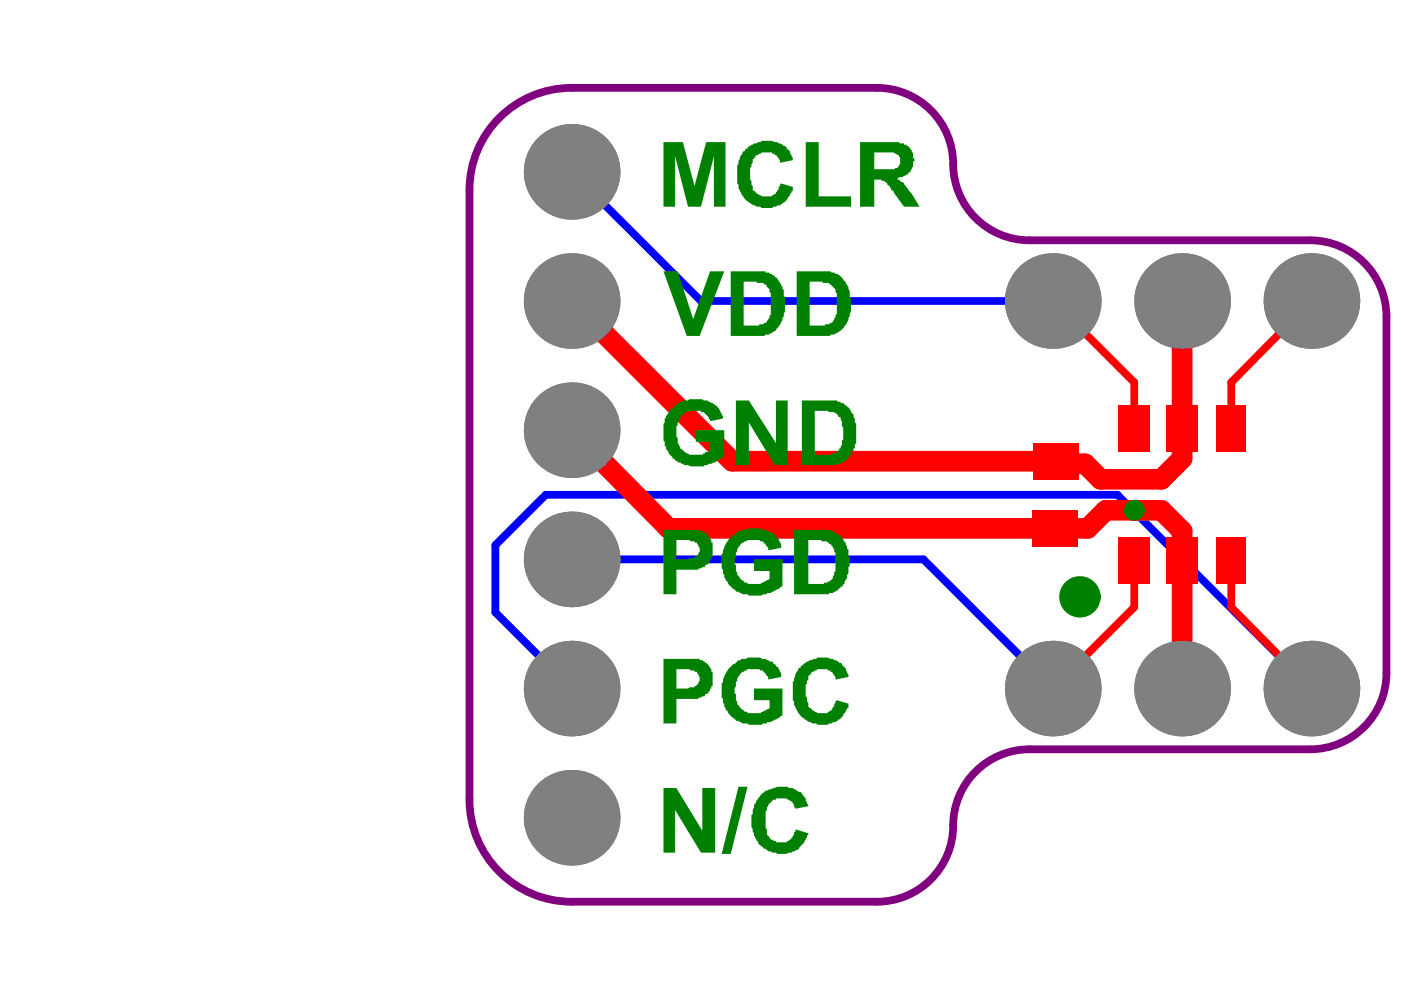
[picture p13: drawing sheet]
<svg xmlns="http://www.w3.org/2000/svg" width="297mm" height="210mm" viewBox="0 0 297 210" stroke-linecap="round" stroke-linejoin="round" font-family="sans-serif">
<path d="M105.3 25.6a21.6 21.6 0 0 1 15.9-7h64.7a16.2 16.2 0 0 1 16.2 16.2 16.2 16.2 0 0 0 16.2 16.1h59.5a16.2 16.2 0 0 1 16.2 16.2v75.6a16.2 16.2 0 0 1-16.2 16.2h-59.5a16.2 16.2 0 0 0-16.2 16.1 16.2 16.2 0 0 1-16.2 16.2h-64.7a21.7 21.7 0 0 1-21.7-21.6v-129.3a21.5 21.5 0 0 1 5.8-14.7z" fill="none" stroke="#800080" stroke-width="1.6"/>
<path d="M121.2 36.4l27.4 27.4h74.6M121.2 118.6h74.6l27.4 27.4M121.2 146l-16.2-16.2v-14.2l10.7-10.7h121.2l41.1 41.1" fill="none" stroke="#00f" stroke-width="1.6"/>
<g fill="#808080">
<circle cx="121.2" cy="173.4" r="10.1"/>
<circle cx="121.2" cy="146" r="10.1"/>
<circle cx="121.2" cy="91.2" r="10.1"/>
<circle cx="121.2" cy="63.8" r="10.1"/>
<circle cx="223.2" cy="146" r="10.1"/>
<circle cx="223.2" cy="63.8" r="10.1"/>
<circle cx="278" cy="146" r="10.1"/>
<circle cx="278" cy="63.8" r="10.1"/>
<circle cx="121.2" cy="118.6" r="10.1"/>
<circle cx="121.2" cy="36.4" r="10.1"/>
<circle cx="250.6" cy="146" r="10.1"/>
<circle cx="250.6" cy="63.8" r="10.1"/>
</g>
<path d="M121.2 63.8l34 34h68.6l.5 .5h5.8l3.3 3.3h12.8l4.4-4.4v-33.4M121.2 91.2l20.6 20.8h88.8l3.8-3.8h11.8l4.4 4.4v33.4" fill="none" stroke="#f00" stroke-width="4.4"/>
<path d="M223.2 63.8l17.3 17.3v9.8M278 63.8l-17 17.3v9.8M240.5 118.9v9.8l-17.3 17.3M261 118.9v9.8l17 17.3" fill="none" stroke="#f00" stroke-width="1.6"/>
<g fill="#808080">
<circle cx="121.2" cy="173.4" r="10.1"/>
<circle cx="121.2" cy="146" r="10.1"/>
<circle cx="121.2" cy="91.2" r="10.1"/>
<circle cx="121.2" cy="63.8" r="10.1"/>
<circle cx="223.2" cy="146" r="10.1"/>
<circle cx="223.2" cy="63.8" r="10.1"/>
<circle cx="278" cy="146" r="10.1"/>
<circle cx="278" cy="63.8" r="10.1"/>
<circle cx="121.2" cy="118.6" r="10.1"/>
<circle cx="121.2" cy="36.4" r="10.1"/>
<circle cx="250.6" cy="146" r="10.1"/>
<circle cx="250.6" cy="63.8" r="10.1"/>
</g>
<g fill="#f00">
<path d="M237.2 113.9h6.6v9.9h-6.6z" fill-rule="evenodd"/>
<path d="M257.8 113.9h6.3v9.9h-6.3z" fill-rule="evenodd"/>
<path d="M237.2 86h6.6v9.9h-6.6z" fill-rule="evenodd"/>
<path d="M257.8 86h6.3v9.9h-6.3z" fill-rule="evenodd"/>
<path d="M247.3 113.9h6.6v9.9h-6.6z" fill-rule="evenodd"/>
<path d="M219.1 94h9.6v7.6h-9.6z" fill-rule="evenodd"/>
<path d="M247.3 86h6.6v9.9h-6.6z" fill-rule="evenodd"/>
<path d="M218.8 108.2h9.6v7.7h-9.6z" fill-rule="evenodd"/>
</g>
<g fill="#008000">
<path d="M154.1 114.8h.3v-.3l.3-.3 .8-.8h.3l.2-.3a.87 .87 0 0 1 1.1-.5v-.3h1.1a1.87 1.87 0 0 1 1.7-.3h1.3l.3 .3h.8l.9 .6h.5l.3 .2v.3h.3l.2 .3v.2h.3l.3 .3 .2 .8 .3 .3v.8l-2.7 .6a.87 .87 0 0 0-.6-1.1v-.3h-.2v-.3h-.3v-.2h-.6l-.2-.3h-1.1a2.53 2.53 0 0 0-2.2 .5 .97 .97 0 0 0-.9 .9h-.2v.2l-.3 .3v.6l-.3 .2v.9l-.2 .5v1.1h.2v.3a1.56 1.56 0 0 0 .3 1.3 .87 .87 0 0 0 .5 1.1v.3h.3v.3h.3a.87 .87 0 0 0 1.1 .5v.3h1.4a2.53 2.53 0 0 0 2.2-.5l.8-.3 .3-.3v-1.6h-3.3v-2.5h6v5.8h-.3l-.5 .5-.8 .3-.9 .5h-.8v.3h-.8l-.3 .3h-2.7a1.56 1.56 0 0 0-1.4-.3l-.8-.5h-.6v-.3h-.2v-.3h-.3l-1.1-1.1v-.3l-.6-.5v-.3l-.2-.3v-.5l-.3-.3v-.8a1.86 1.86 0 0 1-.3-1.6v-1.7l.3-.3v-.5l.5-1.4 .3-.3z"/>
<path d="M140.7 167.1h2.7l5.5 9v-9h2.7v13.7h-3l-5.5-9.1v9.1h-2.4z"/>
<path d="M156.6 166.8h1.9l-3.6 14.3h-1.9z"/>
<path d="M161.2 168.5h.3v-.3h.3l.5-.6 1.1-.2a6.6 6.6 0 0 1 3.6-.6l.3 .3h.8l1.4 .8h.2l.3 .3v.3h.3v.2a.87 .87 0 0 1 .5 1.1l.6 .8v.3l-2.8 .6v-.3h-.2v-.6l-.3-.2v-.3h-.3v-.3h-.3a2.83 2.83 0 0 0-2.4-.5h-.6v.3a.87 .87 0 0 0-1.1 .5l-.5 .5-.3 .9a5.7 5.7 0 0 0-.3 2.7v1.4a1.56 1.56 0 0 1 .3 1.3l.6 .6v.3h.2v.2h.6v.3h.5v.3h2.2l.3-.3h.3v-.3h.2l.3-.2v-.3h.3v-.3l.3-.3v-.5h.2v-.5l2.8 .8v.2l-.3 .3-.5 1.4-1.1 1.1v.3h-.3v.2h-.6v.3h-.5l-.3 .3h-.5l-.6 .3h-1.9l-.3-.3h-.8l-.3-.3h-.5l-1.4-1.1h-.3v-.3h-.2v-.2h-.3v-.6h-.3v-.3l-.5-.8v-.5l-.3-.3v-.5l-.3-.6v-2.5l.3-.2v-.9l.3-.5v-.6l.5-.8v-.2h.3v-.3l.5-.6z"/>
<path d="M154.1 142.2h.3v-.3l.3-.3 .8-.8h.3l.2-.3a.87 .87 0 0 1 1.1-.5v-.3h1.1a1.87 1.87 0 0 1 1.7-.3h1.3l.3 .3h.8l.9 .5h.5l.3 .3v.3h.3l.2 .3v.2h.3l.3 .3 .2 .8 .3 .3v.8l-2.7 .6a.87 .87 0 0 0-.6-1.1v-.3h-.2v-.3h-.3v-.2h-.6l-.2-.3h-1.1a2.53 2.53 0 0 0-2.2 .5 .97 .97 0 0 0-.9 .9h-.2v.2l-.3 .3v.6l-.3 .2v.8l-.2 .6v1.1h.2v.3a1.56 1.56 0 0 0 .3 1.3 .87 .87 0 0 0 .5 1.1v.3h.3v.3h.3a.87 .87 0 0 0 1.1 .5v.3h1.4a2.53 2.53 0 0 0 2.2-.5l.8-.3 .3-.3v-1.6h-3.3v-2.5h6v5.7h-.3l-.5 .6-1.4 .5-.3 .3h-.8v.3h-.8l-.3 .3h-2.7a1.56 1.56 0 0 0-1.4-.3l-.8-.6h-.6v-.2h-.2v-.3h-.3l-1.1-1.1v-.3l-.6-.5v-.3l-.2-.3v-.5l-.3-.3v-.8a1.86 1.86 0 0 1-.3-1.7v-1.6l.3-.3v-.5l.3-.8 .5-.9z"/>
<path d="M169.2 141.9l.3-.3h.2v-.3l.3-.2h.3v-.3h.3v-.3h.2l.9-.5h.5l.3-.3h.5l.3-.3h2.2l.5 .3h.6l.3 .3 1.3 .5 .3 .3v.3h.3v.2h.3v.3h.2v.6l.6 .8v.5l-2.8 .6v-.6l-.2-.2v-.3h-.3v-.3l-.3-.3h-.3v-.2h-.5v-.3h-.8a2.53 2.53 0 0 0-2.2 .5h-.3l-.3 .3v.3h-.2v.3h-.3v.8l-.3 .3v.5l-.3 .3v2.4l.3 .3v.8l.3 .3v.8l.3 .3h.2v.3h.3v.3h.3a2.83 2.83 0 0 0 2.4 .5h.6v-.3l.8-.2 .3-.9h.3v-.5l.5-.8 2.8 .8h-.3v.8h-.3l-.3 .8-.5 .6v.2l-.8 .9h-.3v.2h-.3l-.3 .3h-.5l-.3 .3h-.5a1.87 1.87 0 0 1-1.7 .3h-.8l-.3-.3h-.8l-.3-.3-1.3-.5v-.3h-.3l-.8-.8v-.3h-.3l-.6-1.4-.2-.2v-.9l-.3-.2v-3.9l.3-.2v-.6l.5-1.4 .3-.2z"/>
<path d="M142 86.8a.97 .97 0 0 0 .9-.8h.2a1.79 1.79 0 0 1 1.4-.8l.3-.3h1.1l.3-.3h2.7l.3 .3h.8l.8 .6 .8 .2v.3h.3l.3 .3v.3h.3l.5 1.3 .3 .3v.5l-2.8 .6-.2-.8-.6-.6a.87 .87 0 0 0-1.1-.5v-.3h-2.4l-.3 .3a.87 .87 0 0 0-1.1 .5l-.6 .6v.2h-.2v.6l-.3 .3v.5a1.86 1.86 0 0 0-.3 1.7v.8l.3 .3a1.56 1.56 0 0 0 .3 1.3l.2 .8 .3 .3h.3v.3h.3v.3h.2a3.1 3.1 0 0 0 2.8 .5h.8l.3-.3h.2v-.2h.6l.3-.3h.2v-1.9h-3v-2.5h6.1v5.5l-.3 .3h-.3v.2h-.3v.3a.87 .87 0 0 0-1.1 .6l-.8 .2h-.5l-.3 .3h-.6a1.87 1.87 0 0 1-1.6 .3h-1.4l-.5-.3h-.8l-.9-.5h-.5v-.3h-.3l-.5-.6h-.3v-.2l-.8-.9-.3-.8h-.3v-.5l-.3-.3v-.8a1.86 1.86 0 0 1-.2-1.7v-2.2l.2-.2v-.9l.3-.2 .3-.8h.3z"/>
<path d="M156 84.9h2.8l5.7 9.1v-9.1h2.5v13.7h-2.7l-5.5-9v9h-2.8z"/>
<path d="M140.7 57.5h3l3.3 10.2 3.5-10.2h3.1l-5.3 13.7h-2.7z"/>
<path d="M140.7 30.1h4.1l2.5 9.3 2.4-9.3h4.1v13.7h-2.4v-10.7l-2.8 10.7h-2.7l-2.8-10.7v10.7h-2.4z"/>
<path d="M157.4 32.3l.3-.2h.2v-.3l.3-.3h.3v-.3h.3v-.2l.8-.3 .3-.3h.5l.3-.3h.5l.3-.2h2.2l.6 .2h.5l1.4 .9h.2l.3 .2v.3h.3v.3h.3v.3h.2v.5l.6 .8v.6l-2.8 .5v-.5l-.2-.3v-.3h-.3v-.3l-.3-.2h-.2v-.3h-.6v-.3h-.8a2.53 2.53 0 0 0-2.2 .6h-.3l-.3 .2v.3h-.2v.3h-.3v.8l-.3 .3v.5l-.3 .3v2.5l.3 .3v.8l.3 .2v.9l.3 .2h.2v.3h.3v.3h.3a2.83 2.83 0 0 0 2.5 .5h.5v-.2l.8-.3 .3-.8h.3v-.6l.5-.8 2.8 .8h-.3v.8h-.3v.3l-.3 .3v.3l-.5 .5v.3l-.8 .8h-.3v.3h-.3l-.3 .3h-.5l-.3 .2h-.5a1.87 1.87 0 0 1-1.7 .3h-.8l-.3-.3h-.8l-1.4-.8h-.2v-.3h-.3l-.3-.2-.5-.6v-.3h-.3l-.6-1.3-.2-.3v-.8l-.3-.3v-3.8l.3-.3v-.6l.5-1.3 .3-.3z"/>
<path d="M170.8 30.1h2.8v11.5h6.8v2.2h-9.6z"/>
<path d="M140.7 112.3h7.6v.3h.6l.3 .3h.2v.2a.97 .97 0 0 1 .9 .8h.2v.3l.3 .3v.5h.3v3.1h-.3v.5h-.3v.6h-.2v.2l-.3 .3h-.3l-.3 .3v.2h-.5l-.3 .3h-.5v.3h-4.7v5.2h-2.7zM143.4 114.5v4.1h2.5l.3-.3h1.1v-.2a.97 .97 0 0 0 .8-.9l.2-.2v-.9l-.2-.2-.3-.9h-.5v-.2h-.9l-.2-.3z"/>
<path d="M168.4 112.3h6.3a1.56 1.56 0 0 1 1.3 .3h.6l.8 .5h.3v.3h.3l.2 .3v.2h.3v.3h.3l.3 .8h.2v.6l.3 .3v.5h.3v1.7l.3 .2v1.7a1.86 1.86 0 0 0-.3 1.6l-.3 .3v.8h-.3v.3l-.2 .3v.5h-.3v.3l-.3 .3h-.3v.2h-.2v.3h-.3v.3h-.3l-.8 .5h-.8v.3h-7.4zM171.4 114.5v9.3h3.3v-.3h.8v-.2h.5v-.3h.3v-.3h.3v-.5l.3-.3v-.6l.2-.2v-3.9l-.2-.2v-.6l-.3-.3v-.2h-.3v-.3l-.3-.3h-.2v-.3h-.3l-.3-.2h-1.1v-.3z"/>
<path d="M140.7 139.7h7.6v.3h.6l.3 .2h.2v.3a.97 .97 0 0 1 .9 .8h.2v.3l.3 .3v.5h.3v3h-.3v.6h-.3v.5h-.2v.3l-.9 .6v.2h-.5l-.3 .3h-.5v.3h-4.7v5.2h-2.7zM143.4 141.9v4.1h2.5l.3-.3h1.1v-.3a.97 .97 0 0 0 .8-.8l.2-.2v-.9l-.2-.2-.3-.9h-.5v-.2h-.9l-.2-.3z"/>
<path d="M170 84.9h7.4l.3 .3h.5v.3a.87 .87 0 0 1 1.1 .5h.3v.3h.3v.3h.3l.2 .8a.87 .87 0 0 1 .6 1.1l.3 .2v.9l.2 .2v4.2l-.2 .2v.8h-.3v.6h-.3a.87 .87 0 0 1-.5 1.1v.3h-.3l-.3 .2v.3l-.8 .3v.3h-.3l-.3 .2h-.8l-.3 .3h-7.1zM172.8 87.1v9.3h3.2l.3-.3h.6l.2-.2a.97 .97 0 0 0 .9-.9h.2v-.5h.3v-1.1l.3-.3v-2.4l-.3-.3v-1.1l-.3-.3v-.5h-.2l-.3-.3v-.3h-.3v-.2h-.3l-.2-.3h-1.1l-.3-.3z"/>
<path d="M154.9 57.5h7.4v.3h.9v.3h.5v.2h.3l.5 .6h.3l.3 .8h.2v.3l.6 .8v.6h.3v1.3l.2 .3v3l-.2 .6v.5l-.3 .3v.5l-.6 .9v.2h-.2v.3l-.6 .5v.3l-.8 .3v.3h-.5v.2h-.9l-.2 .3h-7.2zM157.7 59.7v9.3h3.3v-.2h.8l.3-.3h.2l.3-.3v-.3h.3v-.2l.3-.3v-.6h.2v-4.6l-.2-.3a.87 .87 0 0 0-.6-1.1v-.3h-.3v-.2h-.2l-.3-.3h-1.4v-.3z"/>
<path d="M168.9 57.5h6a1.56 1.56 0 0 1 1.4 .3h.6l.2 .3h.6v.2h.3l.8 .9v.2h.3v.3h.2v.6h.3v.2l.3 .3v.6l.3 .2v1.4l.2 .3v2.7l-.2 .6v.5l-.3 .3v.5l-.3 .3-.3 .8h-.2v.3l-.9 .8h-.2v.3l-.9 .3-.2 .2h-.9v.3h-7.1zM171.7 59.7v9.3h3.2v-.2h.9l.2-.3h.3l.3-.3v-.3h.3v-.5h.2v-.6l.3-.2v-4.4l-.3-.3a.87 .87 0 0 0-.5-1.1l-.6-.5h-.2v-.3h-1.4v-.3z"/>
<path d="M182.3 30.1h8.3l.3 .3h.8v.3h.5v.3a.97 .97 0 0 1 .8 .8h.3v.5h.3v1.1l.3 .3v.5h-.3v1.1l-.6 .9v.2h-.2v.3h-.3v.3l-.8 .3-.3 .2h-.5l-.9 .3h.3v.3h.3l.5 .5h.3l.3 .3v.3h.2v.2l.6 .6v.3h.3v.2l.5 .6 1.7 2.7h-3.3l-2.2-3v-.3h-.3v-.2h-.3l-.2-.9h-.3v-.2h-.3v-.3l-.3-.3h-.2v-.2h-.6l-.3-.3h-1.3v5.7h-3.1zM185.4 32.3v3.6h4.4v-.3h.5v-.3h.3l.3-.8a1.47 1.47 0 0 0-.9-1.9h-.2l-.3-.3z"/>
</g>
<circle cx="240.5" cy="108.2" r="1.1" fill="none" stroke="#008000" stroke-width="2.2"/>
<circle cx="229" cy="126.5" r="2.19" fill="none" stroke="#008000" stroke-width="4.4"/>
</svg>
